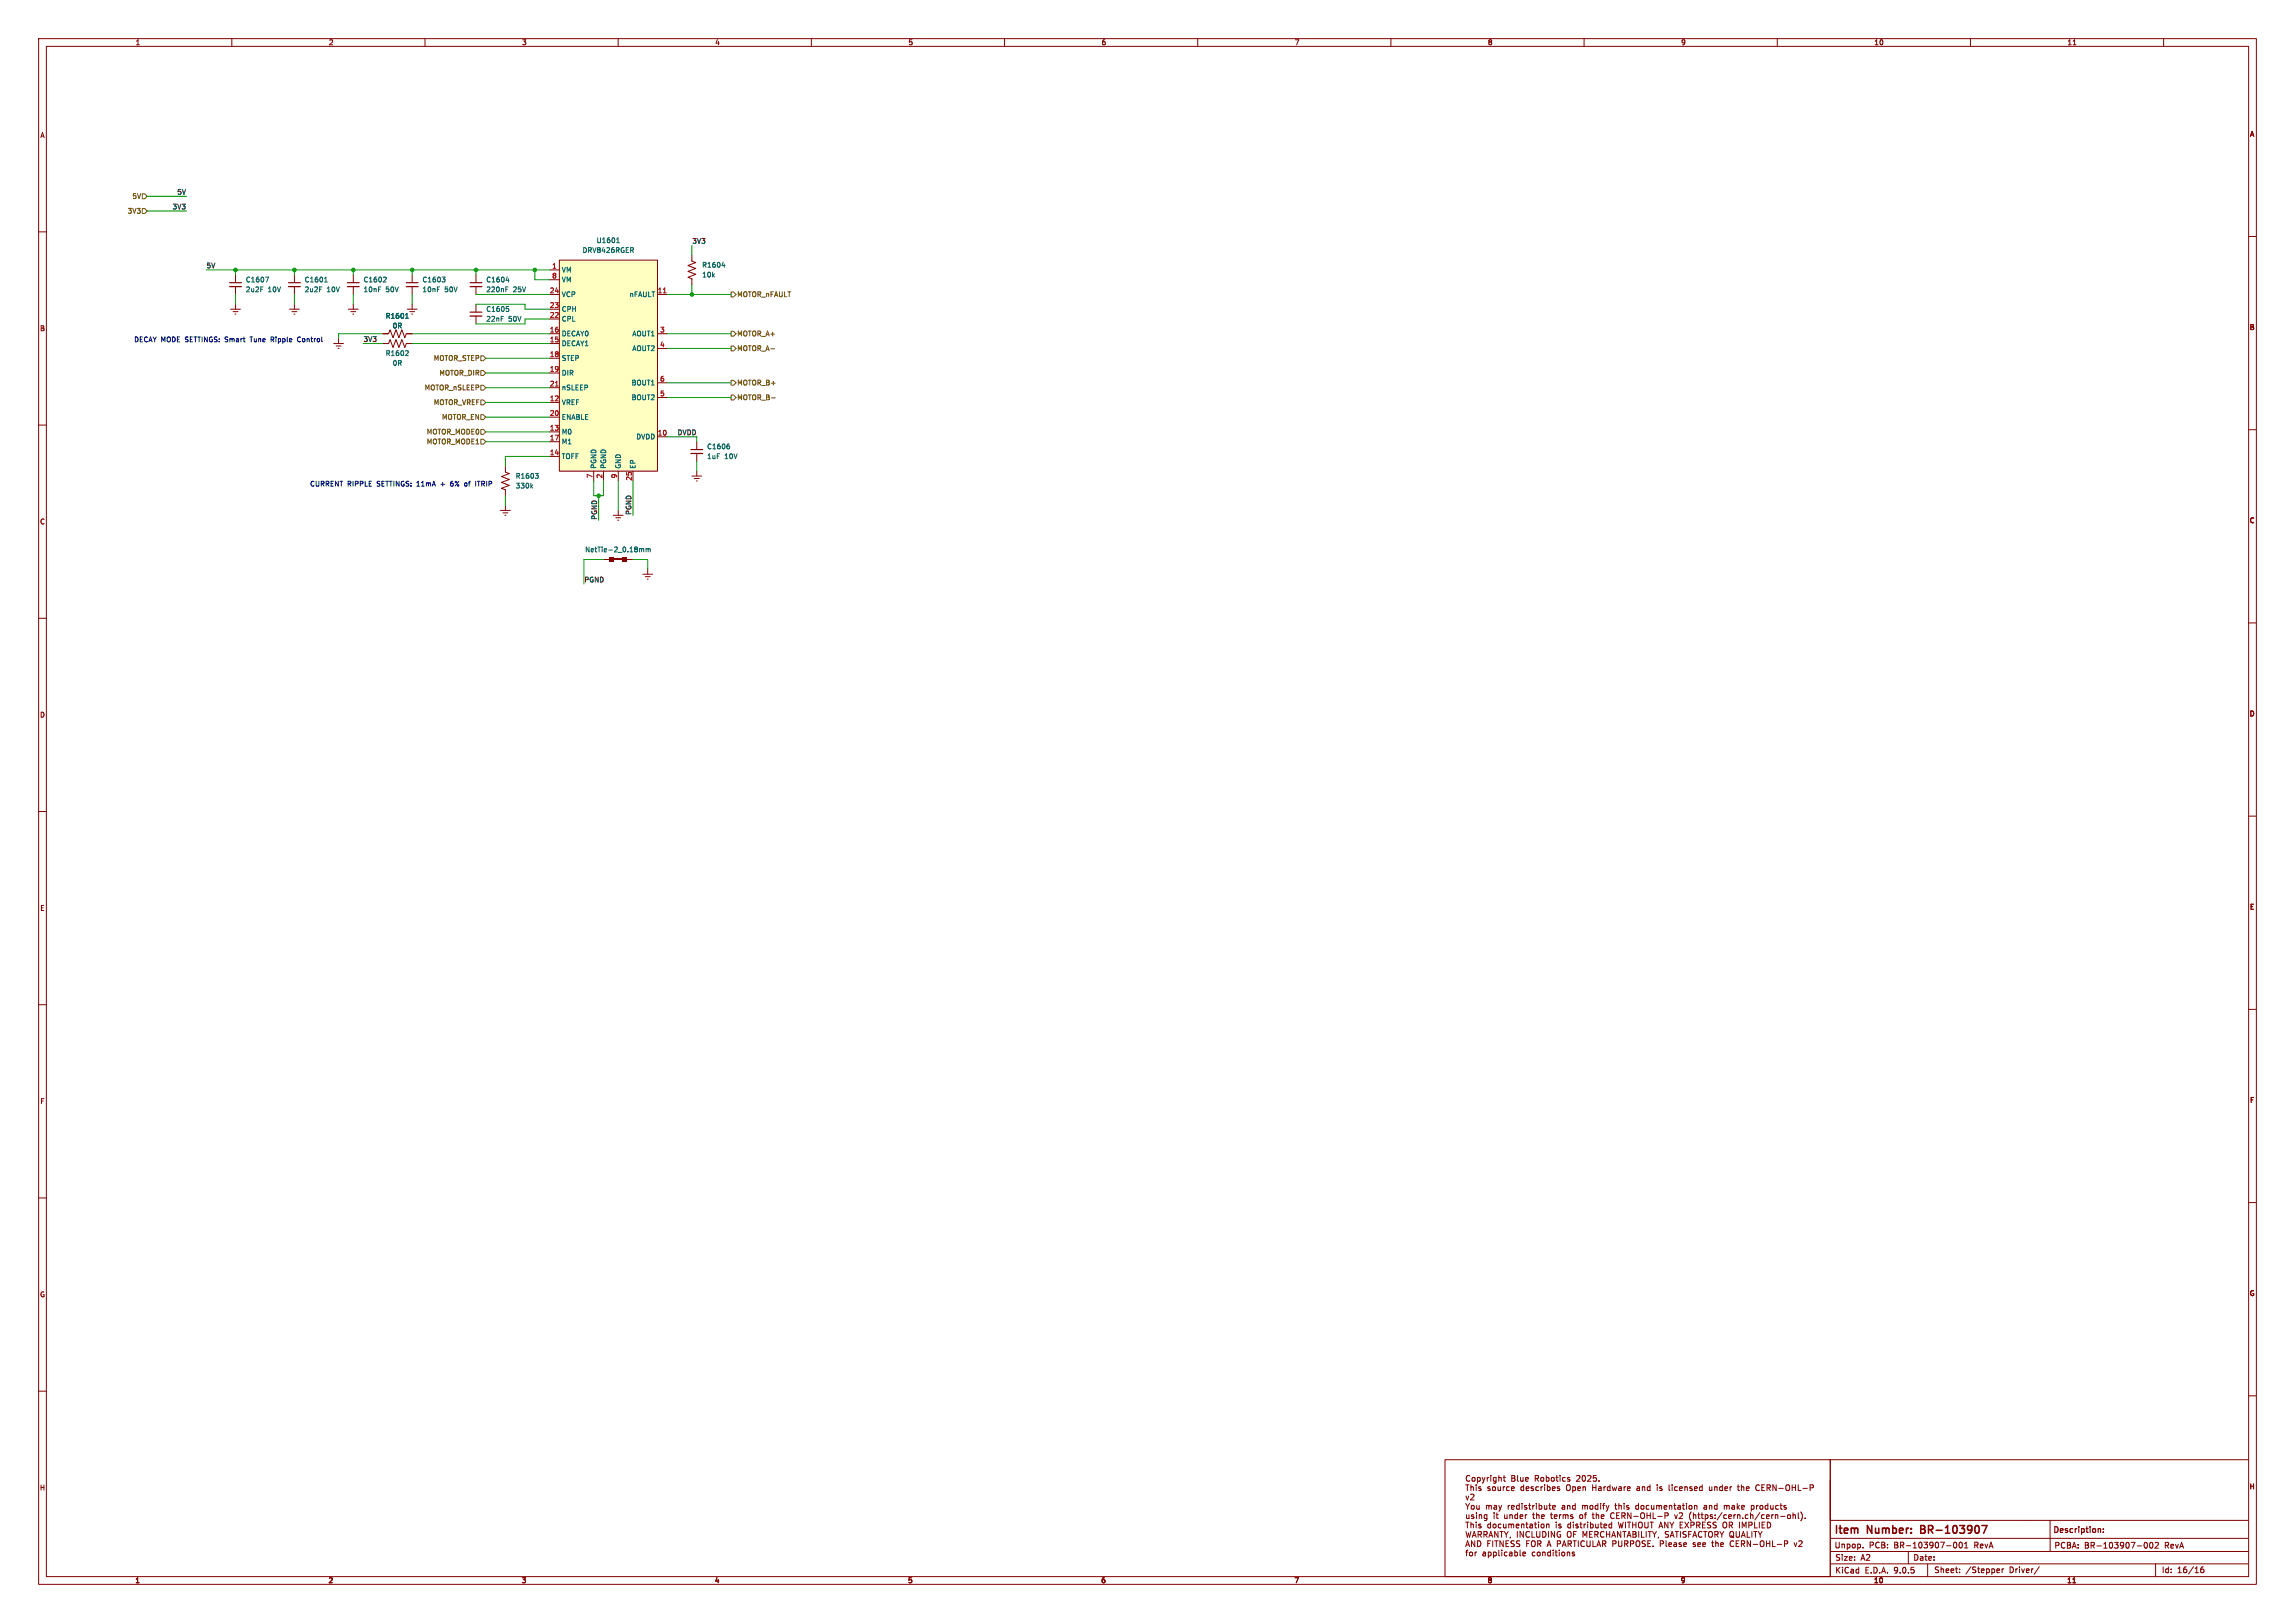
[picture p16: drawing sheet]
<svg xmlns="http://www.w3.org/2000/svg" width="594mm" height="420mm" viewBox="0 0 594 420" stroke-linecap="round" stroke-linejoin="round" font-family="sans-serif">
<defs><g id="words">
<g font-size="2.8" fill="#840000">
<text x="474.6" y="397.5">Item</text>
<text x="483.4" y="397.5">Number:</text>
<text x="498" y="397.5">BR-103907</text>
</g>
<g font-size="2.1" fill="#840000">
<text x="379.1" y="393.3">Copyright</text>
<text x="391" y="393.3">Blue</text>
<text x="397.2" y="393.3">Robotics</text>
<text x="421.6" y="393.3">source</text>
<text x="430.3" y="393.3">describes</text>
<text x="442.3" y="393.3">Open</text>
<text x="449.1" y="393.3">Hardware</text>
<text x="460.8" y="393.3">and</text>
<text x="466.2" y="393.3">is</text>
<text x="474.7" y="400.9">Unpop.</text>
<text x="483.7" y="400.9">PCB:</text>
<text x="490.3" y="400.9">BR-103907-001</text>
<text x="511.1" y="400.9">RevA</text>
<text x="531.3" y="397.1">Description:</text>
<text x="531.6" y="400.9">PCBA:</text>
<text x="539.4" y="400.9">BR-103907-002</text>
<text x="560.3" y="400.9">RevA</text>
<text x="474.9" y="404.1">Size:</text>
<text x="474.9" y="407.4">KiCad</text>
<text x="481.6" y="404.1">A2</text>
<text x="482.6" y="407.4">E.D.A.</text>
<text x="490.2" y="407.4">9.0.5</text>
<text x="495.1" y="404.1">Date:</text>
<text x="500.5" y="407.3">Sheet:</text>
<text x="508.7" y="407.3">/Stepper</text>
<text x="520.1" y="407.3">Driver/</text>
<text x="559.4" y="407.3">Id:</text>
<text x="563.5" y="407.3">16/16</text>
</g>
<g font-size="1.8" fill="#840000">
<text x="35" y="11.9">1</text>
<text x="85" y="11.9">2</text>
<text x="135" y="11.9">3</text>
<text x="185" y="11.9">4</text>
<text x="235" y="11.9">5</text>
<text x="285" y="11.9">6</text>
<text x="335" y="11.9">7</text>
<text x="385" y="11.9">8</text>
<text x="435" y="11.9">9</text>
<text x="485" y="11.9">10</text>
<text x="535" y="11.9">11</text>
<text x="10.3" y="35.9">A</text>
<text x="582.3" y="35.6">A</text>
<text x="10.3" y="85.9">B</text>
<text x="582.2" y="85.6">B</text>
<text x="10.3" y="135.9">C</text>
<text x="582.2" y="135.6">C</text>
<text x="10.3" y="185.9">D</text>
<text x="582.2" y="185.6">D</text>
<text x="10.3" y="235.9">E</text>
<text x="582.2" y="235.6">E</text>
<text x="10.3" y="285.9">F</text>
<text x="582.3" y="285.6">F</text>
<text x="10.3" y="335.9">G</text>
<text x="582.2" y="335.6">G</text>
<text x="10.2" y="385.9">H</text>
<text x="582.1" y="385.6">H</text>
<text x="34.9" y="409.9">1</text>
<text x="84.9" y="409.9">2</text>
<text x="134.9" y="409.9">3</text>
<text x="184.9" y="409.9">4</text>
<text x="234.9" y="409.9">5</text>
<text x="284.9" y="409.9">6</text>
<text x="334.9" y="409.9">7</text>
<text x="384.9" y="409.9">8</text>
<text x="434.9" y="409.9">9</text>
<text x="484.9" y="409.9">10</text>
<text x="534.9" y="409.9">11</text>
</g>
<g font-size="1.8" fill="#725600">
<text x="34.1" y="51.7">5V</text>
<text x="32.9" y="55.5">3V3</text>
<text x="190.7" y="77.1">MOTOR_nFAULT</text>
<text x="190.7" y="87.2">MOTOR_A+</text>
<text x="112.2" y="93.6">MOTOR_STEP</text>
<text x="190.7" y="91">MOTOR_A-</text>
<text x="109.8" y="101.2">MOTOR_nSLEEP</text>
<text x="113.6" y="97.4">MOTOR_DIR</text>
<text x="190.7" y="99.9">MOTOR_B+</text>
<text x="112.2" y="105">MOTOR_VREF</text>
<text x="190.7" y="103.7">MOTOR_B-</text>
<text x="110.3" y="112.6">MOTOR_MODE0</text>
<text x="114.3" y="108.8">MOTOR_EN</text>
<text x="110.3" y="115.2">MOTOR_MODE1</text>
</g>
<g font-size="1.8" fill="#0f0f0f">
<text x="45.8" y="50.5">5V</text>
<text x="44.5" y="54.3">3V3</text>
<text x="179.1" y="63.2">3V3</text>
<text x="53.3" y="69.5">5V</text>
<text x="94" y="88.6">3V3</text>
<text x="175.3" y="112.7">DVDD</text>
<text x="154.6" y="134.6" transform="rotate(-90 154.6 134.6)">PGND</text>
<text x="163.5" y="133.4" transform="rotate(-90 163.5 133.4)">PGND</text>
<text x="151.1" y="150.8">PGND</text>
</g>
<g font-size="1.8" fill="#006464">
<text x="150.7" y="65.6">DRV8426RGER</text>
<text x="154.3" y="63.1">U1601</text>
<text x="145.3" y="70.7">VM</text>
<text x="181.6" y="72">10k</text>
<text x="181.6" y="69.4">R1604</text>
<text x="63.5" y="73.3">C1607</text>
<text x="63.5" y="75.8">2u2F</text>
<text x="69.3" y="75.8">10V</text>
<text x="78.7" y="73.3">C1601</text>
<text x="78.7" y="75.8">2u2F</text>
<text x="84.6" y="75.8">10V</text>
<text x="94" y="73.3">C1602</text>
<text x="94" y="75.8">10nF</text>
<text x="99.8" y="75.8">50V</text>
<text x="109.2" y="73.3">C1603</text>
<text x="109.2" y="75.8">10nF</text>
<text x="115.1" y="75.8">50V</text>
<text x="125.7" y="75.8">220nF</text>
<text x="125.7" y="73.3">C1604</text>
<text x="132.8" y="75.8">25V</text>
<text x="145.3" y="73.3">VM</text>
<text x="145.3" y="77.1">VCP</text>
<text x="162.8" y="77.1">nFAULT</text>
<text x="99.7" y="82.7">R1601</text>
<text x="125.7" y="80.9">C1605</text>
<text x="125.7" y="83.4">22nF</text>
<text x="131.6" y="83.4">50V</text>
<text x="145.3" y="80.9">CPH</text>
<text x="145.3" y="83.4">CPL</text>
<text x="101.5" y="85.2">0R</text>
<text x="145.3" y="87.2">DECAY0</text>
<text x="145.3" y="89.8">DECAY1</text>
<text x="163.5" y="87.2">AOUT1</text>
<text x="99.7" y="92.3">R1602</text>
<text x="101.5" y="94.8">0R</text>
<text x="145.3" y="93.6">STEP</text>
<text x="163.5" y="91">AOUT2</text>
<text x="145.3" y="97.4">DIR</text>
<text x="145.3" y="101.2">nSLEEP</text>
<text x="163.4" y="99.9">BOUT1</text>
<text x="145.3" y="105">VREF</text>
<text x="163.4" y="103.7">BOUT2</text>
<text x="145.3" y="108.8">ENABLE</text>
<text x="145.3" y="112.6">M0</text>
<text x="164.6" y="113.9">DVDD</text>
<text x="145.3" y="115.2">M1</text>
<text x="145.3" y="119">TOFF</text>
<text x="182.9" y="119">1uF</text>
<text x="182.9" y="116.4">C1606</text>
<text x="187.5" y="119">10V</text>
<text x="133.4" y="124.1">R1603</text>
<text x="154.5" y="121.4" transform="rotate(-90 154.5 121.4)">PGND</text>
<text x="157.1" y="121.4" transform="rotate(-90 157.1 121.4)">PGND</text>
<text x="160.9" y="121.4" transform="rotate(-90 160.9 121.4)">GND</text>
<text x="164.7" y="121.4" transform="rotate(-90 164.7 121.4)">EP</text>
<text x="133.4" y="126.6">330k</text>
<text x="151.3" y="143.1">NetTie-2_0.18mm</text>
</g>
<g font-size="1.8" fill="#a90000">
<text x="142.8" y="69.6">1</text>
<text x="142.2" y="75.9">24</text>
<text x="142.8" y="72.1">8</text>
<text x="170.1" y="75.9">11</text>
<text x="142.2" y="79.8">23</text>
<text x="142.2" y="82.3">22</text>
<text x="142.2" y="86.1">16</text>
<text x="142.2" y="88.6">15</text>
<text x="170.7" y="86.1">3</text>
<text x="170.7" y="89.9">4</text>
<text x="142.2" y="92.5">18</text>
<text x="142.2" y="96.3">19</text>
<text x="142.2" y="100.1">21</text>
<text x="170.7" y="98.8">6</text>
<text x="142.2" y="103.9">12</text>
<text x="142.2" y="107.7">20</text>
<text x="170.7" y="102.6">5</text>
<text x="142.2" y="111.5">13</text>
<text x="170.1" y="112.8">10</text>
<text x="142.2" y="114">17</text>
<text x="142.2" y="117.9">14</text>
<text x="153.4" y="123.9" transform="rotate(-90 153.4 123.9)">7</text>
<text x="156" y="123.9" transform="rotate(-90 156 123.9)">2</text>
<text x="159.8" y="123.9" transform="rotate(-90 159.8 123.9)">9</text>
<text x="163.6" y="124.5" transform="rotate(-90 163.6 124.5)">25</text>
</g>
<g font-size="1.8" fill="#0000c2">
<text x="34.6" y="88.8">DECAY MODE SETTINGS: Smart</text>
<text x="65.2" y="88.8">Tune</text>
<text x="70.8" y="88.8">Ripple</text>
<text x="77.9" y="88.8">Control</text>
<text x="80.1" y="126.1">CURRENT RIPPLE</text>
<text x="97.7" y="126.1">SETTINGS: 11mA</text>
<text x="114.5" y="126.1">+</text>
<text x="117.3" y="126.1">6%</text>
<text x="121.1" y="126.1">of</text>
<text x="124.1" y="126.1">ITRIP</text>
</g>
</g></defs>
<g fill="none" stroke="#840000" stroke-width=".26">
<path d="M10 10h574v400h-574zM12 12h570v396h-570zM60 10v2M110 10v2M160 10v2M210 10v2M260 10v2M310 10v2M360 10v2M410 10v2M460 10v2M510 10v2"/>
<path d="M536.6 11.6h.7M560 10v2M10 60h2M61 71.1v2.1M61 74.2v2M61 78.7v1.3M76.2 71.1v2.1M76.2 74.2v2M76.2 78.7v1.3M106.7 71.1v2.1M106.7 74.2v2M106.7 78.7v1.3"/>
<path d="M123.2 71.1v2.1M123.2 74.2v2M123.2 78.7v2.1M581.9 61.2h2M59.7 80h2.5M60.3 80.6h1.3M60.8 81.3h.3M74.9 80h2.6M75.6 80.6h1.2M76.1 81.3h.2M86.4 88.9h2.5M87 89.5h1.3"/>
<path d="M87.5 90.2h.3M87.6 87.6v1.3M99.1 88.9h1.5l.4-1 .7 2 .8-2 .8 2 .7-2 .8 2 .4-1h1.5M105.4 80h2.5M106 80.6h1.3M106.6 81.3h.2M123.2 81.8v2M10 110h2M581.9 111.2h2M129.5 132.1h2.6M130.2 132.7h1.2M130.7 133.4h.2"/>
<path d="M130.8 120.7v1.5l1 .4-2 .7 2 .8-2 .7 2 .8-2 .8 1 .3v1.6M130.8 130.8v1.3M158.7 133.4h2.6M159.4 134h1.3M159.9 134.6h.2M160 132.1v1.3M157.5 144.8h.2M162.3 144.8h.3M166.4 148.6h2.5M167 149.2h1.3M167.5 149.9h.3M167.6 147.3v1.3"/>
<path d="M10 160h2M581.9 161.2h2M10 210h2M581.9 211.2h2M10 260h2M581.9 261.2h2M10 310h2M581.9 311.2h2M10 360h2M374 377.7h99.7v30.3h-99.7zM473.7 377.7h108.2M473.7 377.7v30.3"/>
<path d="M581.9 361.2h2M379.4 384.2h.8M379.4 389.1l.5 .7M379.4 387.1l.4 1 .3-1M379.4 396.3l.4 1.5 .3-1.1 .3 1.1 .3-1.5M379.5 399.8h.7M379.8 384.2v1.5M379.8 393.9v1.5M379.9 389.8v.8M380.4 389.1l-.5 .7M380.4 382a.67 .67 0 0 0-.9 .6 .67 .67 0 0 0 .9 .6M380.6 386.8l.6-.2 .3 .5-.9 1h.9"/>
<path d="M380.7 384.2v1.5M380.7 393.9v1.5M380.7 384.9l.6-.1 .1 .9M380.9 389.7l.2-.1 .4 .1-.1 .8-.5-.1zM380.9 394.4l-.2 .1M381.1 397.8l.5-1.5 .5 1.5M381.1 382.4l.4-.1 .3 .3v.4l-.3 .3-.5-.3zM381.1 394.4l.3 .2v.8M381.2 397.4h.7M381.7 398.7v1.5l-.8-1.5v1.5M382.1 384.2v.2M382.1 384.7v1"/>
<path d="M382.1 394.4v1M382.2 389.6l.1 .9 .6-.1M382.4 382.4l.5-.1 .2 .3-.1 .6h-.6M382.4 382.3v1.5M382.4 398.7a.76 .76 0 0 1 .9 .8 .76 .76 0 0 1-.9 .7zM382.6 397.1l.7-.1 .1-.6-.8-.1v1.5M382.9 389.6v1M382.9 397.1l.5 .7M382.9 394.4l-.2 .2 .1 .2 .5 .2 .1 .2-.3 .2-.4-.1M383.1 394.4l.2 .1M383.3 384.8l-.4-.1-.2 .2 .1 .3 .5 .1v.4h-.6M383.6 382.3l.4 1"/>
<path d="M384 383.3l-.4 .5M384.1 397.1l.7-.1 .1-.6-.8-.1v1.5M384.4 382.3l-.4 1M384.4 397.1l.5 .7M384.7 389.7l.4-.1 .3 .2M384.7 389.6v1M384.9 382.3v1M385.1 399.4h.5M385.4 382.3l-.5 .3M385.4 389.8l.2-.2h.3l.1 1M385.4 389.8v.8M385.4 397.8l.5-1.5 .5 1.5"/>
<path d="M385.4 394.4l-.3 .3v.4l.3 .3 .4-.1M385.5 397.4h.7M385.6 384.8l-.3-.1-.2 .2v.3l.5 .1v.4h-.5M385.6 394.4l.2 .1M385.8 398.7h-.7v1.5M385.8 393.9v1.5M385.9 381.8v.2M385.9 382.3v1M386.4 398.7v1.5M386.4 384.9l.2-.2 .4 .2-.1 .8-.5-.1zM386.7 389.6h.6l.1 1M386.7 394.4l-.3 .3v.4l.3 .3 .5-.3v-.4l-.3-.3"/>
<path d="M386.9 398.7h.8M387.2 382.4l-.4-.1-.3 .3 .1 .6h.6M387.2 382.3v1.2l-.3 .3-.3-.1M387.3 398.7v1.5M387.4 389.9l-.8 .3 .3 .4 .5-.1M387.7 396.3v1.5l-.8-1.5v1.5M387.7 384.7l.1 1 .6-.1M387.9 389.6l.4 1M387.9 382.5l.6-.1 .1 .9M387.9 381.8v1.5M388.1 394.4l-.3 .3v.4l.3 .3 .4-.1M388.2 396.3h.9"/>
<path d="M388.3 390.6l-.4 .5M388.4 394.4l.1 .1M388.4 384.7v1M388.6 389.6l-.3 1M388.6 396.3v1.5M389.1 382.3h.5M389.1 384.7v1M389.1 398.7v1.5l-.9-1.5v1.5M389.1 394.4l.1 .9 .6-.1M389.3 381.8v1.3l.3 .2M389.4 396.3l.5 .8M389.4 392l.1 .9 .6-.1"/>
<path d="M389.5 384.7l-.4 .3M389.8 394.4v1M389.8 399.4h.5M389.9 397.1v.7M390.1 392v1M390.4 389.6v1M390.4 396.3l-.5 .8M390.5 394.5l.4-.1 .2 .2M390.5 394.4v1M390.5 398.7h-.7v1.5h.7M390.6 384.8l-.4-.1-.3 .3 .2 .7h.5M390.8 389.6l-.4 .2"/>
<path d="M390.9 397.7l-.1 .3M391.1 394.6l.3-.2 .3 .1 .1 .9M391.1 394.6v.8M391.2 385.2l.7-.1v-.3l-.5-.1-.2 .2 .1 .8h.6M391.2 390.1l.7-.2v-.3h-.5l-.2 .2 .1 .7h.6M391.3 381.8h.5l.3 .3-.3 .4 .3 .2v.3l-.2 .3h-.6zM391.3 382.5h.5M391.9 398.8l-.8 .1v.4l.7 .3 .1 .3-.3 .3-.5-.1M392.4 394.9l.7-.2v-.2l-.5-.1-.2 .2 .1 .7h.6M392.7 396.3v1.5M392.8 381.8v1.3l.2 .2M393.2 389.6h-.4l-.3 .2 .1 .7h.6"/>
<path d="M393.2 389.1v1.5M393.4 398.8l-.8 .1v.4l.6 .3 .2 .3-.3 .3-.6-.1M393.6 382.3v.9h.6M393.8 394.5h.6v.9M393.8 394.4v1M393.9 389.1v.1M393.9 389.6v1M394.2 382.3v1M394.3 396.3v1.5l-.9-1.5v1.5M394.4 384.8l-.5-.1-.3 .3 .2 .7h.6M394.4 384.2v1.5M394.9 382.8l.7-.1-.1-.3-.4-.1-.2 .2v.7h.6"/>
<path d="M394.9 394.4h.6M395 385.2l.7-.1-.1-.3-.4-.1-.2 .2 .1 .8h.5M395.1 393.9v1.3l.4 .2M395.1 389.6h-.3l-.2 .2v.2l.5 .1v.4h-.5M395.1 399.4h.5M395.6 389.6h.6M395.9 389.1v1.2l.3 .3M395.9 396.4a.67 .67 0 0 0-1 .7 .67 .67 0 0 0 1 .6M395.9 398.7h-.8v1.5M396 394.5h.6v.9M396.4 398.9l.3-.2a.5 .5 0 0 1 .7 .5v.5a.5 .5 0 0 1-.5 .5 .5 .5 0 0 1-.5-.5zM396.5 396.3v1.5h.7"/>
<path d="M396.6 392h.6M396.6 394.7l-.7 .3 .2 .4 .5-.1M396.7 389.6v1M396.9 384.8l-.4-.1-.2 .2 .1 .3 .5 .1v.4h-.6M397.1 394.4h.6M397.1 389.6l-.4 .2M397.4 393.9v1.3l.3 .2M397.4 382.6l.7-.1v-.5l-.7-.2v1.5M397.6 389.1v.1M397.6 389.6v1M397.7 382.6l.5 .7M397.7 396.3v1.2l.3 .3 .6-.3v-1.2"/>
<path d="M398 399.5l.7-.1 .1-.5-.8-.2v1.5M398.1 394h.1M398.2 393.9v.1M398.2 394.4v1M398.2 384.8l-.4-.1-.3 .3 .1 .7h.6M398.3 394h-.1M398.4 389.6h.4l.3 .2-.2 .7h-.5M398.4 389.1v1.5M398.4 399.5l.5 .7M398.9 384.7v1M398.9 394.5l.2-.1 .5 .1-.1 .8-.6-.1zM398.9 382.4l.4-.1 .3 .3v.4l-.3 .3-.5-.3z"/>
<path d="M399.3 384.7l-.4 .3M399.3 396.3a.76 .76 0 0 1 .9 .8 .76 .76 0 0 1-.9 .7zM399.7 389.6l.1 .9 .6-.1M399.8 384.2v.2M399.8 384.7v1M400.2 382.4l.4-.1 .3 .3-.1 .6h-.6M400.2 381.8v1.5M400.3 394.5h.6v.9M400.3 394.4v1M400.4 389.6v1M400.5 384.8l.4-.1 .3 .3-.1 .7h-.6M400.5 384.2v1.5"/>
<path d="M400.6 399.8h.7M400.8 396.3v1.5M400.9 389.6h.5M401.1 389.1v1.2l.3 .3M401.6 382.4l.4-.1 .3 .3v.4l-.3 .3-.5-.3zM401.8 385.2l.7-.1-.1-.3-.4-.1-.2 .2 .1 .8h.5M401.9 390.1l.7-.2-.1-.3h-.4l-.2 .2v.7h.6M402.4 396.3v1.5l-.9-1.5v1.5M402.7 382.3h.6M402.7 394h.1M402.8 393.9v.1M402.8 394.4v1"/>
<path d="M402.9 394h-.1M402.9 381.8v1.3l.4 .2M403.1 399.5l.7-.1 .1-.5-.8-.2v1.5M403.6 384.8l-.3-.1-.2 .2v.3l.5 .1v.4h-.5M403.8 381.8v.2M403.8 382.3v1M403.9 396.4a.68 .68 0 0 0-.9 .7 .68 .68 0 0 0 .9 .6v-.5h-.3M404 394.5l-.4-.1-.2 .2 .1 .2 .5 .2v.3h-.6M404.4 389.6h.5l.1 1M404.5 399.8h.7M405 389.9l-.7 .3 .2 .4 .5-.1M405.1 382.4l-.4-.1-.3 .3 .2 .6h.5"/>
<path d="M405.6 384.3l.2-.1a.5 .5 0 0 1 .6 .5v.5a.5 .5 0 0 1-.5 .5 .5 .5 0 0 1-.5-.5zM405.7 389.7l.6-.1 .1 1M405.7 389.6v1M405.7 396.5l.3-.2a.5 .5 0 0 1 .6 .5v.5a.5 .5 0 0 1-.5 .5 .5 .5 0 0 1-.5-.5zM405.9 399.5l.7-.1v-.5l-.7-.2v1.5M406.2 399.5l.5 .7M406.3 382.4l-.4-.1-.2 .2 .1 .2 .5 .2v.3h-.6M406.5 393.9v1.5M406.5 394.5l-.4-.1-.3 .3 .1 .6h.6M407.1 392h-.4l-.2 .2 .1 .2 .5 .1v.4h-.6M407.1 384.8l.4-.1 .3 .3-.2 .7h-.5M407.1 384.7v1.5"/>
<path d="M407.1 398.7h.9M407.2 393.9v.1M407.2 394.4v1M407.3 397h.5M407.6 398.7v1.5M407.7 389.6h-.4l-.3 .2 .1 .7h.6M407.7 389.1v1.5M408 396.3h-.7v1.5M408.1 382l.5-.2 .3 .4-.9 1.1h.9M408.4 385.2l.7-.1-.1-.3-.4-.1-.2 .2v.8h.6M408.4 394.5l-.3-.1-.2 .2v.2l.5 .2v.3h-.5M408.5 398.7v1.5"/>
<path d="M408.9 394.4h.6M408.9 392.1l.2-.1 .5 .1-.1 .8-.6-.1zM409.1 393.9v1.3l.4 .2M409.6 389.7l.4-.1 .2 .2M409.6 389.6v1M409.6 382l.3-.2a.8 .8 0 0 1 .5 .8 .8 .8 0 0 1-.5 .7l-.4-.6zM409.7 384.9l.6-.1 .1 .9M409.7 384.7v1M409.7 397.8v-1.5l.5 1.1 .5-1.1v1.5M410 394.4v1M410.1 392h.5M410.1 398.9a.67 .67 0 0 0-1 .6 .67 .67 0 0 0 1 .6"/>
<path d="M410.2 389.8l.2-.2h.4l.1 1M410.2 389.8v.8M410.4 394.4l-.4 .3M410.6 391.5l-.3 .2v1.3M410.7 398.7v1.2l.3 .3 .6-.3v-1.2M410.9 393.9v.1M410.9 394.4v1M410.9 382l.6-.2 .3 .4-.9 1.1h.9M411.4 397h.5M411.6 389.7l.2-.1 .4 .1-.1 .8-.5-.1zM411.6 394.5l.5-.1 .3 .3-.2 .6h-.6M411.6 393.9v1.5"/>
<path d="M412.1 392h.5M412.1 396.3h-.7v1.5h.7M412.2 384.2v1.5M412.2 384.9h.9M412.3 391.5v1.3l.3 .2M412.3 398.7v1.5h.7M412.8 397.1l.7-.1 .1-.6-.8-.1v1.5M413 394.4l.1 .9 .5-.1M413.1 384.2v1.5M413.1 392.1l.6-.1 .1 1M413.1 391.5v1.5M413.1 381.8h-.7v.7h.7v.7l-.2 .1-.5-.1"/>
<path d="M413.1 397.1l.5 .7M413.4 399.8h.7M413.6 389.6h-.5l-.2 .2 .1 .7h.6M413.6 389.1v1.5M413.6 394.4v1M413.8 384.8h.6v.9M413.9 383.2v.1M414.1 394.4h.6M414.3 389.1v.1M414.3 389.6v1M414.4 393.9v1.3l.3 .2M414.4 392.5l.7-.2v-.3h-.5l-.2 .2 .1 .7h.6"/>
<path d="M414.4 385.1l-.7 .3 .2 .3h.5M414.8 389.6h.6M414.8 399.5l.7-.1 .1-.5-.8-.2v1.5M415.1 394.9l.8-.2-.1-.2-.4-.1-.3 .2 .1 .7h.6M415.1 384.7v1M415.1 396.4a.67 .67 0 0 0-.9 .7 .67 .67 0 0 0 .9 .6M415.1 399.5l.5 .7M415.4 389.1l-.4 .2v1.3M415.6 384.7l-.5 .3M415.7 389.6l.4 1M415.8 397h.8M415.8 396.3v1.5"/>
<path d="M416.1 390.6l-.4 .5M416.4 389.6l-.3 1M416.6 396.3v1.5M416.7 384.8l-.4-.1-.3 .3 .1 .7h.6M416.7 384.2v1.5M417.1 394.5l-.4-.1-.3 .3 .2 .6h.5M417.1 393.9v1.5M417.1 397.8l.5-1.5 .5 1.5M417.3 384.7l.3 1 .3-.7 .2 .7 .3-1M417.3 397.4h.7M417.4 399.5l.7-.1 .1-.5-.8-.2v1.5M417.8 391.6a.67 .67 0 0 0-1 .6 .67 .67 0 0 0 1 .6"/>
<path d="M417.9 389.6h.6M418.1 389.1v1.2l.4 .3M418.4 392.2h.5M418.9 393.9l.3 1.5 .3-1.1 .3 1.1 .3-1.5M418.9 398.7v1.2l.3 .3 .6-.3v-1.2M419 389.7l.6-.1v1M419 389.1v1.5M419 384.8h.6v.9M419.1 391.5h-.7v1.5h.7M419.5 396.3v1.5l-.9-1.5v1.5M419.6 385.1l-.7 .3 .2 .3h.5M419.8 392.3l.7-.1 .1-.6-.8-.1v1.5"/>
<path d="M420 396.3h.9M420.1 392.3l.5 .7M420.4 389.1v.1M420.4 389.6v1M420.4 384.7v1M420.4 396.3v1.5M420.5 399.5l.7-.1 .1-.5-.8-.2v1.5M420.7 393.9v1.5M420.8 384.7l-.4 .3M420.9 399.5l.5 .7M421.1 397.8l.5-1.5 .5 1.5M421.2 385.2l.7-.1v-.3l-.5-.1-.2 .2 .1 .8h.6"/>
<path d="M421.3 397.4h.7M421.6 389.6h-.4l-.2 .2 .1 .2 .5 .1v.4h-.6M421.6 393.9v1.5M422 399.5l.7-.1 .1-.5-.8-.2v1.5M422.6 393.9v1.5M422.6 394.6h.8M422.6 396.3h.5l.3 .3-.3 .4 .3 .2 .1 .3-.3 .3h-.6zM422.6 397h.5M423.4 393.9v1.5M423.5 398.9l.3-.2a.5 .5 0 0 1 .6 .5v.5a.5 .5 0 0 1-.5 .5 .5 .5 0 0 1-.5-.5zM423.7 384.8h.6l.1 .9M424.1 389.6h-.5l-.2 .2 .1 .7h.6"/>
<path d="M424.1 389.1v1.5M424.1 396.3v1.5M424.3 394l-.2 .9a.5 .5 0 0 0 .5 .5 .5 .5 0 0 0 .5-.5l-.2-.9M424.4 385.1l-.8 .3 .3 .3h.5M424.8 389.7l.2-.1 .4 .1v.8l-.6-.1zM424.9 396.3v1.5h.7M425.1 384.9l.5-.1 .1 .9M425.1 384.7v1M425.7 393.9v1.2l.3 .3 .6-.3v-1.2M425.9 398.8l-.8 .1v.4l.6 .3 .2 .3-.3 .3-.6-.1M426.1 396.3v1.5M426.5 399.4h.5"/>
<path d="M426.6 396.3h.8M426.8 389.6h-.4l-.3 .2 .1 .7h.6M427 396.3v1.5M427.1 384.8l-.5-.1-.2 .3 .1 .7h.6M427.1 384.2v1.5M427.2 398.7h-.7v1.5h.7M427.4 389.6l.1 .9 .6-.1M427.5 393.9v1.5M427.7 396.3l.5 .8M427.9 393h.7M428.1 389.6v1M428.2 397.1v.7"/>
<path d="M428.7 396.3l-.5 .8M428.8 389.7l.4-.1 .2 .2M428.8 389.6v1M428.9 384.2v.2M428.9 384.7v1M429.1 392.4h1.1M429.3 397.7l-.2 .3M429.4 395.4l.5-1.5 .5 1.5M429.4 389.8l.2-.2h.4l.1 1M429.4 389.8v.8M429.5 395h.7M429.7 399.5l.7-.1 .1-.5-.8-.2v1.5"/>
<path d="M430.1 384.8l-.3-.1-.2 .2v.3l.5 .1v.4h-.5M430.7 390.1l.7-.2v-.3h-.5l-.2 .2 .1 .7h.6M431.2 398.7v1.3l.2 .2M431.7 393.9v1.5l-.8-1.5v1.5M431.9 396.4h-.8v.5l.6 .3 .2 .3-.3 .3-.6-.1M431.9 399.7l.7-.1v-.3l-.5-.1-.2 .2 .1 .7h.6M432 384.2v1.3l.2 .2M432.1 389.7l.5-.1 .1 1M432.1 389.6v1M432.2 393.9l.5 .8M432.3 397.8l.5-1.5 .5 1.5M432.4 397.4h.7"/>
<path d="M432.7 394.7v.7M432.8 384.2v.2M432.8 384.7v1M433.2 389.6h.6M433.2 393.9l-.5 .8M433.3 399.3h.6v.9M433.4 389.1v1.2l.4 .3M433.6 396.3h.8M433.9 399.6l-.7 .3 .2 .3 .5-.1M434 396.3v1.5M434.1 384.8l-.4-.1-.3 .3 .2 .7h.5M434.3 389.6h.6v1"/>
<path d="M434.7 385.2l.7-.1v-.3l-.5-.1-.2 .2 .1 .8h.6M434.9 393.9v1.5h.7M434.9 394.6h.5M434.9 389.9l-.7 .3 .2 .4 .5-.1M434.9 396.3v1.5M435.1 399.3l-.3-.1-.2 .2v.2l.5 .2v.3h-.5M435.4 389.6h.6M435.6 389.1v1.2l.4 .3M435.8 399.7l.7-.1-.1-.3-.4-.1-.2 .2 .1 .7h.5M436.1 393.9l1 1.5M436.1 384.9l.5-.1 .1 .9M436.1 384.7v1"/>
<path d="M436.4 396.4h-.8v.5l.7 .3 .1 .3-.3 .3-.5-.1M436.5 389.1v.1M436.5 389.6v1M437.1 393.9l-1 1.5M437.1 397h.5M437.2 389.7l.2-.1 .5 .1-.1 .8-.6-.1zM437.6 393.9v1.5M437.8 396.3h-.7v1.5M437.9 384.8l-.3-.1-.2 .2v.3l.5 .1v.4h-.5M438.1 397.8l.5-1.5 .5 1.5M438.3 397.4h.7M438.4 394l.1 .2-.1 .4-.8 .1"/>
<path d="M438.6 389.6v1M438.6 389.7l.5-.1 .1 1M438.6 385.2l.7-.1-.1-.3-.4-.1-.2 .2v.8h.6M438.8 399.3l-.4-.1-.2 .2 .1 .2 .5 .2v.3h-.6M439.1 393.9v1.5M439.4 392h.6M439.4 399.7l.7-.1v-.3l-.5-.1-.2 .2 .1 .7h.6M439.5 394.7l.5 .7M439.9 394l.1 .2-.1 .4-.8 .1M439.9 393h.1M440.3 392h.6M440.5 391.5v1.3l.4 .2"/>
<path d="M440.5 396.4a.67 .67 0 0 0-.9 .7 .67 .67 0 0 0 .9 .6M440.6 384.8l-.5-.1-.2 .3 .1 .7h.6M440.6 384.2v1.5M440.6 394.6h.5M440.7 399.7l.7-.1v-.3l-.5-.1-.2 .2 .1 .7h.6M440.9 396.3h.9M441.1 389.6h.5l.1 1M441.4 392.9l.4 .1M441.4 392v1.5M441.4 393.9h-.8v1.5h.8M441.4 396.3v1.5M441.7 389.9l-.7 .3 .2 .4 .5-.1"/>
<path d="M441.8 392h-.4M441.9 394.3l.9 .7-.3 .4-.6-.1M442.3 396.5l.3-.2a.5 .5 0 0 1 .6 .5v.5a.5 .5 0 0 1-.5 .5 .5 .5 0 0 1-.5-.5zM442.4 389.7l.6-.1 .1 1M442.4 389.6v1M442.4 384.7l.1 1 .6-.1M443 399.2h.6M443.1 384.7v1M443.2 398.7v1.3l.4 .2M443.4 394.3l.8 .7-.3 .4-.5-.1M443.8 384.9l.6-.1v.9M443.8 384.7v1"/>
<path d="M443.9 397.1l.7-.1v-.6l-.7-.1v1.5M444.1 399.4l.5-.1 .1 .9M444.1 398.7v1.5M444.2 397.1l.5 .7M444.4 389.1v1.5M444.4 389.6h-.4l-.3 .2 .2 .7h.5M445.1 396.3l.5 .8M445.4 399.7l.7-.1-.1-.3-.4-.1-.2 .2v.7h.6M445.6 397.1v.7M445.8 384.8l-.4-.1-.3 .3 .1 .7h.6M445.8 384.2v1.5M445.9 394.4v.5a.5 .5 0 0 0 .5 .5 .5 .5 0 0 0 .5-.5v-.5"/>
<path d="M446.1 396.3l-.5 .8M446.3 389.7l.4-.1 .2 .2M446.3 389.6v1M446.4 385.2l.7-.1v-.3l-.5-.1-.2 .2 .1 .8h.6M446.9 389.8l.2-.2h.4l.1 1M446.9 389.8v.8M447.6 394.7l.7-.1 .1-.6-.8-.1v1.5M447.8 384.7v1M447.8 396.5l.3-.2a.5 .5 0 0 1 .6 .5v.5a.5 .5 0 0 1-.5 .5 .5 .5 0 0 1-.5-.5zM447.9 392l.2 .3-.7 .2M447.9 394.7l.5 .7M448 397.4l.8 .5"/>
<path d="M448.1 392.9l-.2 .1M448.2 384.7l-.4 .3M448.3 389.6h.6v1M448.7 398.9a.67 .67 0 0 0-.9 .6 .67 .67 0 0 0 .9 .6M448.9 389.9l-.7 .3 .2 .4 .5-.1M449.4 399.4h.5M449.4 396.3v1.2l.2 .3 .6-.3v-1.2M449.6 389.1v1.5M449.6 384.7h.6M449.8 390l.4 .6M449.9 384.2v1.3l.3 .2M450.1 398.7h-.7v1.5h.7"/>
<path d="M450.2 389.6l-.6 .5M450.2 393.9v1.5M450.7 384.9l.6-.1 .1 .9M450.7 384.2v1.5M450.7 399.5l.7-.1 .1-.5-.8-.2v1.5M450.7 397.8l.5-1.5 .5 1.5M450.8 390.1l.7-.2-.1-.3h-.4l-.2 .2 .1 .7h.5M450.9 397.4h.7M450.9 395.4v-1.5l.5 1.1 .5-1.1v1.5M451.1 399.5l.5 .7M452 385.2l.7-.1-.1-.3-.4-.1-.2 .2 .1 .8h.5M452.2 396.3v1.5h.7"/>
<path d="M452.6 393.9v1.5M453.1 398.7v1.5l-.9-1.5v1.5M453.3 389.6h.4l.3 .2-.1 .7h-.6M453.3 389.6v1.5M453.4 394l.1 .2-.1 .4-.8 .1M453.4 396.3v1.5M453.8 399.6h1.1M453.9 396.3h.9M454.1 393.9v1.5h.8M454.4 396.3v1.5M454.6 389.6v1M455.1 389.6l-.5 .2"/>
<path d="M455.1 396.3l.5 .8M455.4 384.4a.67 .67 0 0 0-1 .6 .67 .67 0 0 0 1 .6M455.4 393.9v1.5M455.6 389.7l.2-.1 .4 .1-.1 .8-.5-.1zM455.6 397.1v.7M455.6 398.9l.3-.2a.5 .5 0 0 1 .7 .5v.5a.5 .5 0 0 1-.5 .5 .5 .5 0 0 1-.5-.5zM456 384.9h.5M456.1 393.9v1.5h.7M456.1 394.6h.5M456.1 396.3l-.5 .8M456.7 384.2h-.7v1.5h.7M457.2 399.4h.9"/>
<path d="M457.2 398.7v1.5M457.4 385l.7-.1v-.5l-.7-.2v1.5M457.4 393.9v1.5a.79 .79 0 0 0 .9-.5 .79 .79 0 0 0-.3-.9M457.6 389.6h-.5l-.2 .2 .1 .7h.6M457.6 389.1v1.5M457.7 385l.5 .7M458.1 398.7v1.5M458.3 389.6l.1 .9 .5-.1M458.8 398.7v1.5h.7M458.9 389.6v1M459 392h-.3M459.5 392.1l.6-.1v1"/>
<path d="M459.5 392v1M459.7 384.2v1.5l-.8-1.5v1.5M460 399.6h1.1M460.3 389.6h-.4l-.3 .2 .1 .7h.6M460.4 385.2h1.2M460.7 389.6h.6M460.9 389.1v1.2l.4 .3M461.9 399.5l.7-.1v-.5l-.7-.2v1.5M462.3 389.6h-.4l-.2 .2 .1 .2 .5 .1v.4h-.6M462.4 384.3l.2-.1a.5 .5 0 0 1 .6 .5v.5a.5 .5 0 0 1-.5 .5 .5 .5 0 0 1-.5-.5zM463.9 384.9h.8M463.9 384.2v1.5"/>
<path d="M464.4 399.2l.3 1 .4-1M464.7 384.2v1.5M465.4 391.5v1.3l.2 .2M465.4 384.2v1.5h.7M465.6 398.9l.5-.2 .3 .4-.9 1.1h.9M466.6 385.2h1.2M468.5 385l.7-.1 .1-.5-.8-.2v1.5M473.7 393.4h108.2M473.9 398.1h108M505.8 399.2l.2-.1a.8 .8 0 0 1 .5 .7 .8 .8 0 0 1-.5 .8l-.4-.6zM507.2 399.2l.2-.1a.8 .8 0 0 1 .5 .7 .8 .8 0 0 1-.5 .8l-.4-.6zM508.5 399.5l.4-.4v1.5"/>
<path d="M530.6 393.4v4.6M530.6 398.1v3.4M555.1 399.3l.2-.2a.8 .8 0 0 1 .5 .8 .8 .8 0 0 1-.5 .7l-.4-.6zM556.5 399.3l.2-.2a.8 .8 0 0 1 .5 .8 .8 .8 0 0 1-.5 .7l-.3-.6zM557.8 399.3l.6-.2 .3 .4-1 1.1h1M379.4 400.2l.5-1.5 .5 1.5M379.4 401.6h.5M379.9 401.1l-.3 .2v1.3M380.5 401.7l.4-.1 .2 .3v.4l-.2 .3-.5-.3zM381.8 401.6v1M382.2 401.6l-.4 .3M383.9 401.7h.5l.1 .9"/>
<path d="M384.5 402l-.7 .3 .2 .3h.5M385.2 401.7l.4-.1 .3 .3-.1 .7h-.6M385.2 401.6v1.5M386.6 401.7l.4-.1 .3 .3-.2 .7h-.5M386.6 401.6v1.5M387.9 401.1v1.3l.2 .2M388.7 401.1v.2M388.7 401.6v1M390.1 401.7l-.5-.1-.2 .3 .1 .7h.6M390.7 401.7h.6l.1 .9M391.4 402l-.8 .3 .3 .3h.5M392.1 401.7l.4-.1 .3 .3-.2 .7h-.5"/>
<path d="M392.1 401.1v1.5M393.4 401.1v1.3l.2 .2M394.1 402.1l.8-.1-.1-.3-.4-.1-.3 .2 .1 .8h.6M397.3 401.7l-.4-.1-.3 .3 .1 .7h.6M398 401.7l.4-.1 .2 .3v.4l-.2 .3-.5-.3zM399.3 401.8l.6-.1v.9M399.3 401.6v1M400.4 400.2l.5-1.5 .5 1.5M401.3 401.7l-.4-.1-.3 .3 .1 .7h.6M401.3 401.1v1.5M402 401.1v.2M402 401.6v1"/>
<path d="M402.5 401.6h.6M402.7 401.1v1.3l.4 .2M403.6 401.1v.2M403.6 401.6v1M404.4 401.7l.3-.1 .3 .3v.4l-.3 .3-.5-.3zM404.4 400.2l.5-1.5 .5 1.5M405.6 401.8l.6-.1 .1 .9M405.6 401.6v1M407.5 401.7l-.4-.1-.2 .2 .1 .3 .5 .1v.4h-.6M413.3 400.2l.5-1.5 .5 1.5M427.9 400.1v.1M473.9 404.7h108"/>
<path d="M473.9 401.5h108M482.2 400.4v.2M493.9 401.5v3.2M498.9 404.7v3.3M507.2 406.8v.2M507.2 406v.2M508.5 400.6h.8M517.3 406l.2 .3-.7 .2M517.5 406.9l-.2 .1M518.2 406v1M518.6 406l-.4 .3M527.8 405.4l-1.3 1.9"/>
<path d="M536.5 409.6h.7M557.9 404.7v3.3M570.3 405.5h-.4l-.2 .3-.1 .9 .3 .3 .5-.2-.1-.7-.4-.1-.3 .3"/>
</g>
<path d="M497.1 395.7h.7M497.8 394.8h-.7v2h.8M512.9 394.8h1.4l-.9 2" fill="none" stroke="#840000" stroke-width=".4"/>
<path d="M59.4 73.2h3.1M74.7 73.2h3M105.2 73.2h3M121.7 73.2h3M121.7 80.8h3M544.4 396.4v.2M544.4 395.6v.2" fill="none" stroke="#840000" stroke-width=".3"/>
<path d="M59.4 74.2h3.1M74.7 74.2h3M105.2 74.2h3M121.7 74.2h3M121.7 81.8h3" fill="none" stroke="#840000" stroke-width=".33"/>
<g fill="none" stroke="#006464" stroke-width=".26">
<path d="M68.7 71.7h.8l-.5 1.3M84 73h.7M84.1 72l.3-.3v1.3M114.4 71.7h.8l-.4 .5M115 72.2l.2 .2-.2 .6M130.9 74.9h.4M130.9 74.2h.6M131 72.6h.8M131 79.3h.6M131.5 79.8l.2 .3-.2 .5M131.6 72.1v.9M105.4 90.7l.3 .3-.1 .3-.7 .7h.8"/>
<path d="M137.5 125.8l.4 .5M137.9 125.5l-.5 .4M138.5 122.5h.8l-.4 .5M139.1 123l.2 .2-.2 .6"/>
</g>
<g fill="#840000">
<path d="M157.7 144.1h1.3v1.3h-1.3z"/>
<path d="M161 144.1h1.3v1.3h-1.3z"/>
<path d="M159 144.5h2v.5h-2z"/>
</g>
<path d="M179.1 66v1.6l1 .3-2 .8 2 .8-2 .7 2 .8-2 .8 1 .3v1.6M180.3 114.3v2M180.3 117.3v2.1M156.2 144.8h1.3M162.6 144.8h1.2" fill="none" stroke="#840000" stroke-width=".26"/>
<path d="M186.9 68.7h.7M187.5 68.3v.9M188.5 114.9h.2M188.6 115.4l.3 .2-.3 .6M165.9 142l.2 .2M166.1 142.2v.6M166.1 142.2l.1-.2h.4v.8M167.2 142.1l.4-.1 .2 .2M167.2 142v.8M167.8 142.2l.1-.2h.3l.1 .8M167.8 142.2v.6" fill="none" stroke="#006464" stroke-width=".26"/>
<path d="M178.8 116.3h3.1" fill="none" stroke="#840000" stroke-width=".3"/>
<path d="M178.8 117.3h3.1" fill="none" stroke="#840000" stroke-width=".33"/>
<path d="M144.8 67.3h25.4v54.6h-25.4z" fill="#ffffc2"/>
<g fill="none" stroke="#840000" stroke-width=".26">
<path d="M91.4 71.1v2.1M91.4 74.2v2M91.4 78.7v1.3M142.2 69.9h2.6M142.2 72.4h2.6M142.2 76.2h2.6M144.8 67.3h25.4v54.6h-25.4zM170.2 76.2h2.5M90.2 80h2.5M90.8 80.6h1.3M91.3 81.3h.3M99.1 86.4h1.5l.4-1.1 .7 2.1 .8-2.1 .8 2.1 .7-2.1 .8 2.1 .4-1h1.5"/>
<path d="M142.2 80h2.6M142.2 82.6h2.6M142.2 86.4h2.6M142.2 88.9h2.6M142.2 92.7h2.6M142.2 96.5h2.6M170.2 86.4h2.5M170.2 90.2h2.5M170.2 99.1h2.5M142.2 100.3h2.6M142.2 104.1h2.6M142.2 108h2.6"/>
<path d="M142.2 111.8h2.6M142.2 114.3h2.6M142.2 118.1h2.6M170.2 102.9h2.5M170.2 113h2.5M153.7 121.9v2.6M156.2 121.9v2.6M160 121.9v2.6M163.8 121.9v2.6M179.1 123.2h2.5M179.7 123.8h1.3M180.2 124.5h.3"/>
<path d="M180.3 121.9v1.3"/>
</g>
<path d="M171.7 75.8h.7M143.8 99.9h.7" fill="none" stroke="#a90000" stroke-width=".26"/>
<path d="M99.7 71.7l.3 .2-.1 .3-.7 .8h.8M159.6 62.8h.7M159.7 61.8l.3-.3v1.3M105 82.4h.7M105.1 81.4l.2-.3v1.3" fill="none" stroke="#006464" stroke-width=".26"/>
<path d="M89.9 73.2h3.1" fill="none" stroke="#840000" stroke-width=".3"/>
<path d="M89.9 74.2h3.1" fill="none" stroke="#840000" stroke-width=".33"/>
<g fill="none" stroke="#725600" stroke-width=".26">
<path d="M36.8 50.2h.7l.6 .6-.6 .6h-.7zM36.8 54h.7l.6 .6-.6 .6h-.7zM189.2 75.6h.7l.6 .6-.6 .6h-.7zM124.5 95.9h.6l.6 .6-.6 .7h-.6zM124.5 99.7h.6l.6 .6-.6 .7h-.6zM124.5 92.1h.6l.6 .6-.6 .6h-.6zM189.2 85.7h.7l.6 .7-.6 .6h-.7zM189.2 89.5h.7l.6 .7-.6 .6h-.7zM189.2 98.4h.7l.6 .7-.6 .6h-.7zM124.5 113.7h.6l.6 .6-.6 .6h-.6zM124.5 111.1h.6l.6 .7-.6 .6h-.6zM124.5 107.3h.6l.6 .7-.6 .6h-.6z"/>
<path d="M124.5 103.5h.6l.6 .6-.6 .7h-.6zM189.2 102.2h.7l.6 .7-.6 .6h-.7zM199.7 103h.9"/>
</g>
<g fill="none" stroke="#009600" stroke-width=".26">
<path d="M38.1 50.8h10.2M38.1 54.6h10.2M53.3 69.9h88.9M61 69.9v1.2M61 76.2v2.5M76.2 69.9v1.2M76.2 76.2v2.5M91.4 69.9v1.2M91.4 76.2v2.5M106.7 69.9v1.2M106.7 76.2v2.5M123.2 78.7h12.7v1.3h6.3"/>
<path d="M123.2 76.2h19M123.2 69.9v1.2M138.4 69.9v2.5h3.8M172.7 76.2h16.5M179.1 63.5v2.5M179.1 73.7v2.5M94 88.9h5.1M99.1 86.4h-11.5v1.2M106.7 88.9h35.5M106.7 86.4h35.5M125.7 92.7h16.5M125.7 96.5h16.5"/>
<path d="M142.2 82.6h-6.3v1.2h-12.7M172.7 86.4h16.5M172.7 90.2h16.5M172.7 99.1h16.5M125.7 108h16.5M125.7 114.3h16.5M125.7 100.3h16.5M125.7 104.1h16.5M125.7 111.8h16.5M142.2 118.1h-11.4v2.6M172.7 113h7.6v1.3M172.7 102.9h16.5"/>
<path d="M180.3 119.4v2.5M130.8 128.3v2.5M153.7 124.5v3.8h2.5v-3.8M154.9 128.3v6.3M160 124.5v7.6M163.8 124.5v8.9M156.2 144.8h-5.1v6.3M163.8 144.8h3.8v2.5"/>
</g>
<path d="M70.2 87.9h.4M70.6 87.2h-.4v1.3M77.4 87.2a.68 .68 0 0 0-.4 .6 .68 .68 0 0 0 .4 .7M116.7 125.1l-.1 .2M116.8 124.7l-.2 .4 .1 .6M120.3 125.7l.3 .1M120.6 125h-.3M123.5 124.5h.8" fill="none" stroke="#0000c2" stroke-width=".26"/>
<g fill="#009600" stroke="#009600" stroke-width=".26">
<circle cx="123.2" cy="69.9" r=".46"/>
<circle cx="106.7" cy="69.9" r=".46"/>
<circle cx="138.4" cy="69.9" r=".46"/>
<circle cx="91.4" cy="69.9" r=".46"/>
<circle cx="154.9" cy="128.3" r=".46"/>
<circle cx="76.2" cy="69.9" r=".46"/>
<circle cx="61" cy="69.9" r=".46"/>
<circle cx="179.1" cy="76.2" r=".46"/>
</g>
<use href="#words"/>
</svg>
